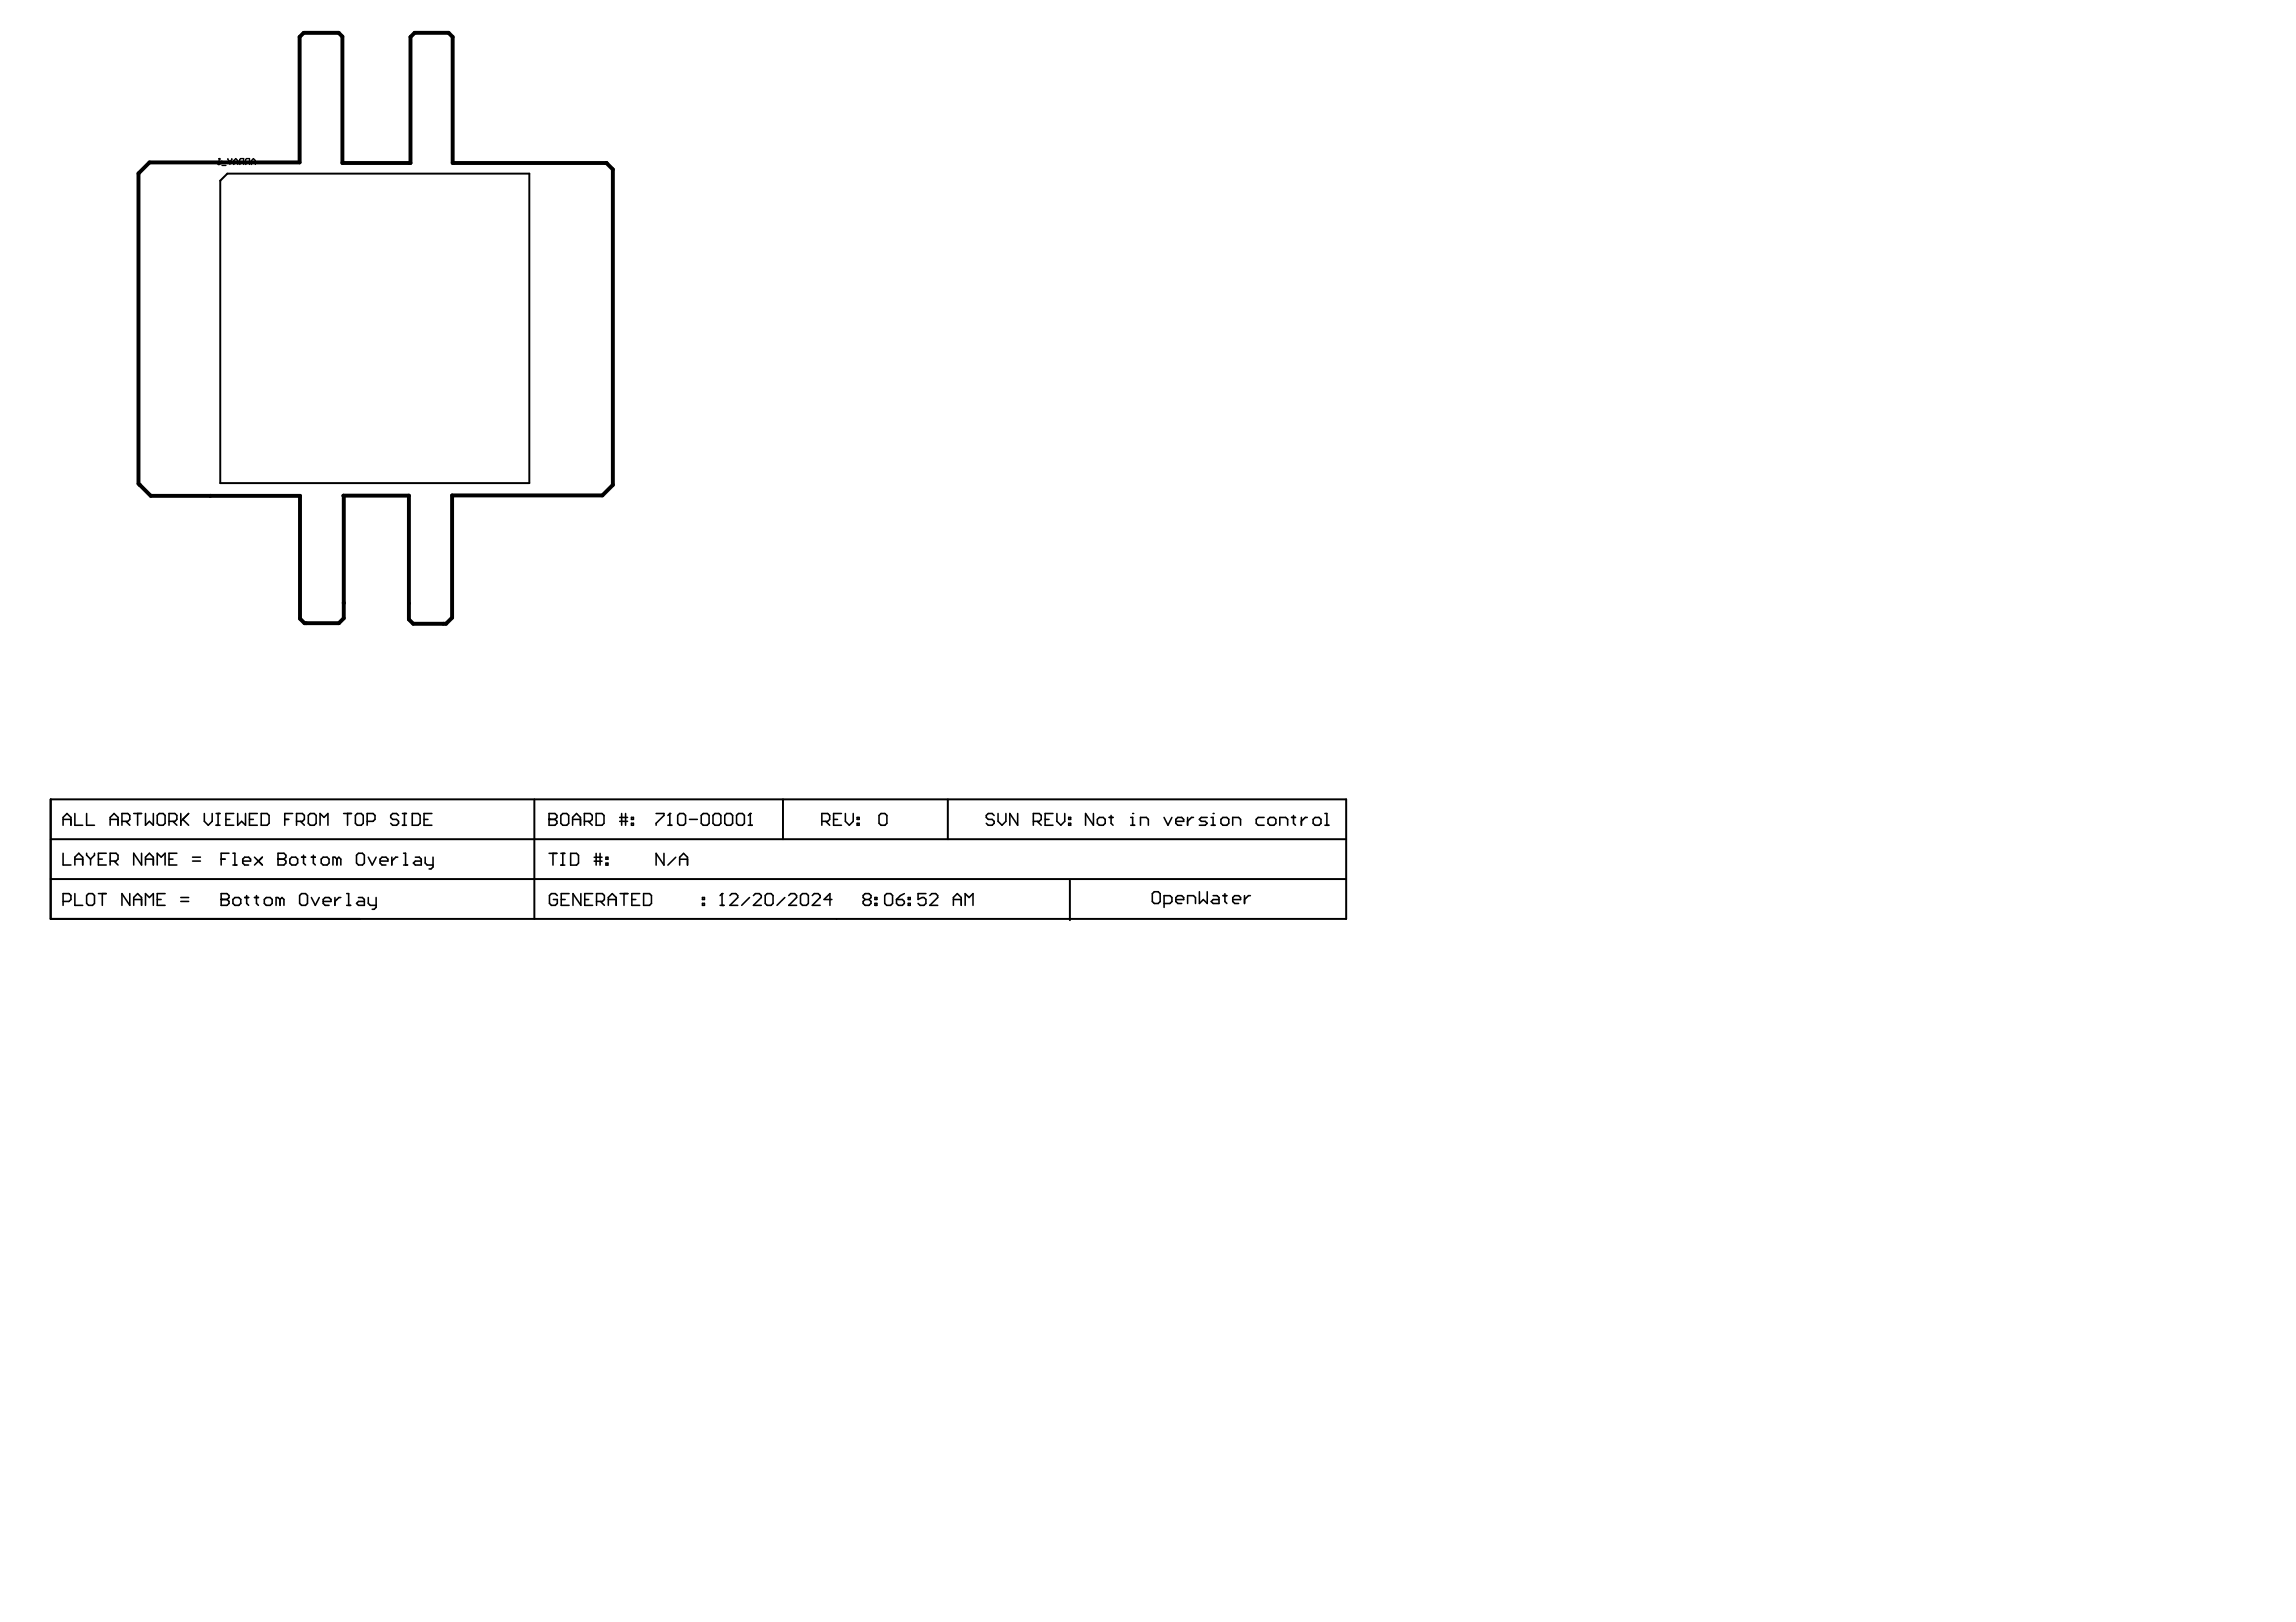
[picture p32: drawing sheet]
<svg xmlns="http://www.w3.org/2000/svg" width="297mm" height="210mm" viewBox="0 0 297 210" stroke-linecap="round" stroke-linejoin="round" font-family="sans-serif">
<path d="M17.9 22.4l1.4-1.4h19.5v-16.2l.5-.5h4.5l.5 .4v16.4h8.8v-16.3l.5-.6h4.4l.6 .6v16.3h19.9l.8 .8v40.9l-1.4 1.3h-19.4v15.8l-.8 .8h-4.2l-.6-.5v-16.1h-8.5l.1 15.9-.7 .6h-4.4l-.6-.5v-15.9h-19.3l-1.6-1.6zM78.5 21.1h.1M18.1 62.8h.1M44.5 78h.1" fill="none" stroke="#000" stroke-width=".51"/>
<path d="M28.5 23.4l.9-.9h39.1v40h-40zM6.5 108.6h167.7M6.5 113.8h167.6M6.6 103.4h167.6v15.5h-167.7zM69.1 103.4v15.5M101.3 103.4v5.2M122.6 103.4v5.2M138.4 113.9v5.2" fill="none" stroke="#000" stroke-width=".25"/>
<g fill="none" stroke="#000" stroke-width=".2">
<path d="M8.2 106h1M8.2 116.7h.7l.3-.3v-.5l-.3-.3h-.7v1.6M8.2 106.8v-1l.5-.5 .5 .5v1M8.2 110.4v1.5h1M9.7 105.3v1.5h1M9.7 115.6v1.6h1M9.7 111.9v-1l.5-.5 .5 .5v1M9.7 111.2h1M11.2 105.3v1.5h1M11.2 115.9l.3-.3h.5l.2 .3v1l-.2 .3h-.5l-.3-.3zM11.2 110.4v.3l.5 .5M11.7 111.2v.7"/>
<path d="M12.2 110.4v.3l-.5 .5M12.7 115.6h1M12.7 111.2h.5M13.2 115.6v1.6M13.7 110.4h-1v1.5h1M14.3 106h1M14.3 106.8v-1l.5-.5 .5 .5v1M14.3 111.4h.7l.3-.2v-.5l-.3-.3h-.7v1.5M14.8 111.4l.5 .5M15.8 106.3h.7l.3-.3v-.5l-.3-.2h-.7v1.5M16.3 106.3l.5 .5M16.8 115.6v1.6l-1-1.6v1.6"/>
<path d="M17.3 105.3h1M17.3 116.4h1M17.3 117.2v-1.1l.5-.5 .5 .5v1.1M17.8 105.3v1.5M18.3 110.4v1.5l-1-1.5v1.5M18.8 105.3v1.5l.5-.5 .5 .5v-1.5M18.8 111.9v-1l.5-.5 .5 .5v1M18.8 117.2v-1.6l.5 .5 .5-.5v1.6M18.8 111.2h1M20.3 105.5l.3-.2h.5l.3 .2v1l-.3 .3h-.5l-.3-.3zM20.3 116.4h.6M20.3 111.9v-1.5l.6 .5 .5-.5v1.5"/>
<path d="M21.4 115.6h-1.1v1.6h1.1M21.9 106.3h.7l.3-.3v-.5l-.3-.2h-.7v1.5M21.9 111.2h.5M22.4 106.3l.5 .5M22.9 110.4h-1v1.5h1M23.4 116.1h1M23.4 116.7h1M23.4 105.3v1.5M23.6 106l.8 .8M24.4 105.3l-1 1M24.9 111.4h1M24.9 110.9h1"/>
<path d="M26.4 105.3v1l.5 .5 .6-.5v-1M28 106.8h.5M28 105.3h.5M28.2 105.3v1.5M28.6 116.4h.1M28.6 115.6h.8l.2 .3v.2l-.2 .3 .2 .3v.2l-.2 .3h-.8zM28.6 116.4h.8M28.6 111.2h.5M29.2 106h.5M29.6 110.4h-1v1.5M30.1 116.4l.3-.3h.5l.2 .3v.5l-.2 .3h-.5l-.3-.3zM30.1 111.9h.5"/>
<path d="M30.1 110.4h.3v1.5M30.2 105.3h-1v1.5h1M30.7 105.3v1.5l.6-.5 .5 .5v-1.5M31.4 111.4h1v-.2l-.2-.3h-.5l-.3 .3v.5l.3 .2h.5M31.7 116.1h.5M31.9 115.9v1l.3 .3M32.3 106h.5M32.9 116.1h.5M32.9 110.9l1 1M33.2 115.9v1l.2 .3M33.3 105.3h-1v1.5h1M33.8 105.3h.8l.2 .2v1l-.2 .3h-.8z"/>
<path d="M33.9 110.9l-1 1M34.2 116.4l.2-.3h.6l.2 .3v.5l-.2 .3h-.6l-.2-.3zM36 111.2h.1M36 110.4h.7l.3 .3v.2l-.3 .3 .3 .2v.3l-.3 .2h-.7zM36 111.2h.7M36.2 116.4l-.2-.3h-.3v1.1M36.2 116.4v.8M36.2 116.4l.3-.3 .2 .3v.8M36.8 106h.5M37.5 111.2l.2-.3h.6l.2 .3v.5l-.2 .2h-.6l-.2-.2zM37.9 105.3h-1.1v1.5M38.4 106.3h.7l.3-.3v-.5l-.3-.2h-.7v1.5"/>
<path d="M38.8 115.9l.2-.3h.5l.3 .3v1l-.3 .3h-.5l-.2-.3zM38.9 106.3l.5 .5M39 110.9h.5M39.3 110.7v1l.2 .2M39.9 105.5l.2-.2h.5l.3 .2v1l-.3 .3h-.5l-.2-.3zM40.3 116.1l.5 1.1 .5-1.1M40.3 110.9h.5M40.5 110.7v1l.3 .2M41.4 106.8v-1.5l.5 .5 .5-.5v1.5M41.6 111.2l.2-.3h.5l.3 .3v.5l-.3 .2h-.5l-.2-.2zM41.8 116.7h1v-.3l-.2-.3h-.5l-.3 .3v.5l.3 .3h.5M43.3 116.1v1.1"/>
<path d="M43.6 111.2l-.3-.3h-.2v1M43.6 111.2v.7M43.6 111.2l.2-.3 .3 .3v.7M44.1 116.1h-.3l-.5 .6M44.5 105.3h1M44.9 117.2h.5M44.9 115.6h.2v1.6M45 105.3v1.5M46 105.5l.2-.2h.5l.3 .2v1l-.3 .3h-.5l-.2-.3zM46.4 116.1h.5l.2 .3v.8h-.7l-.3-.3 .3-.2h.7M46.4 110.4h.5l.2 .3v1l-.2 .2h-.5l-.3-.2v-1zM47.5 106.3h.8l.2-.3v-.5l-.2-.2h-.8v1.5"/>
<path d="M47.6 116.1v.8l.3 .3h.8M47.6 110.9l.6 1 .5-1M48.7 116.1v1.3l-.3 .3h-.2M49.2 111.4h1v-.2l-.3-.3h-.5l-.2 .3v.5l.2 .2h.5M50.7 110.9v1M51.5 110.9h-.3l-.5 .5M51.6 105.5l-.3-.2h-.5l-.3 .2v.3l.3 .2h.5l.3 .3v.2l-.3 .3h-.5l-.3-.3M52.1 106.8h.5M52.1 105.3h.5M52.2 111.9h.5M52.2 110.4h.3v1.5M52.3 105.3v1.5"/>
<path d="M53.3 105.3h.8l.3 .2v1l-.3 .3h-.8zM53.7 110.9h.5l.3 .3v.7h-.8l-.2-.2 .2-.3h.8M54.9 106h.5M55 110.9v.8l.3 .2h.7M55.9 105.3h-1v1.5h1M56 110.9v1.3l-.2 .2h-.3M71 106h.1M71 105.3h.8l.2 .2v.3l-.2 .2 .2 .3v.2l-.2 .3h-.8zM71 106h.8M71 110.4h1M71.5 110.4v1.6M72.1 115.9l-.3-.3h-.5l-.2 .3v1l.2 .3h.5l.3-.3v-.5h-.5"/>
<path d="M72.6 105.5l.2-.2h.5l.3 .2v1l-.3 .3h-.5l-.2-.3zM72.6 112h.5M72.6 110.4h.5M72.6 116.4h.5M72.8 110.4v1.6M73.6 115.6h-1v1.6h1M73.8 110.4h.8l.2 .3v1l-.2 .3h-.8zM74.1 106h1M74.1 106.8v-1l.5-.5 .5 .5v1M75.1 115.6v1.6l-1-1.6v1.6M75.6 106.3h.8l.2-.3v-.5l-.2-.2h-.8v1.5M75.7 116.4h.5"/>
<path d="M76.1 106.3l.5 .5M76.7 115.6h-1v1.6h1M76.9 110.9h1M76.9 111.4h1M77.1 105.3h.8l.2 .2v1l-.2 .3h-.8zM77.1 110.4v1.6M77.2 116.7h.7l.3-.3v-.5l-.3-.3h-.7v1.6M77.6 110.4v1.6M77.7 116.7l.5 .5M78.4 111.7h.2v.3h-.2zM78.4 110.9h.2v.3h-.2zM78.7 116.4h1"/>
<path d="M78.7 117.2v-1.1l.5-.5 .5 .5v1.1M80.2 105.8h1M80.2 106.3h1M80.2 115.6h1M80.4 105.3v1.5M80.7 115.6v1.6M80.9 105.3v1.5M81.7 106.5h.2v.3h-.2zM81.7 105.8h.2v.2h-.2zM81.7 116.4h.6M82.8 115.6h-1.1v1.6h1.1M83.3 115.6h.7l.3 .3v1l-.3 .3h-.7z"/>
<path d="M84.9 105.3h1v.2l-1 1v.3M85.9 110.4v1.6l-1-1.6v1.6M86.4 106.8h.5M86.7 105.3h.1M86.7 105.3v1.5M86.7 105.3l-.3 .2M87.4 110.9l-1 1.1M87.7 105.5l.2-.2h.5l.3 .2v1l-.3 .3h-.5l-.2-.3zM87.9 111.2h1M87.9 112v-1.1l.5-.5 .5 .5v1.1M89.2 106h1M90.7 105.5l.3-.2h.5l.2 .2v1l-.2 .3h-.5l-.3-.3z"/>
<path d="M90.9 116.9h.2v.3h-.2zM90.9 116.1h.2v.3h-.2zM92.2 105.5l.3-.2h.5l.3 .2v1l-.3 .3h-.5l-.3-.3zM93.2 117.2h.5M93.4 115.6h.1M93.4 115.6v1.6M93.4 115.6l-.2 .3M93.8 105.5l.2-.2h.5l.3 .2v1l-.3 .3h-.5l-.2-.3zM94.4 115.9l.3-.3h.5l.2 .3v.2l-1 1.1h1M95.3 105.5l.2-.2h.6l.2 .2v1l-.2 .3h-.6l-.2-.3zM96.8 106.8h.5M97 116.1l-1 1.1"/>
<path d="M97.1 105.3h.1M97.1 105.3v1.5M97.1 105.3l-.3 .2M97.5 115.9l.2-.3h.5l.3 .3v.2l-1 1.1h1M99 115.9l.3-.3h.5l.2 .3v1l-.2 .3h-.5l-.3-.3zM101.5 116.1l-1 1.1M102 115.9l.3-.3h.5l.3 .3v.2l-1.1 1.1h1.1M103.6 115.9l.2-.3h.5l.3 .3v1l-.3 .3h-.5l-.2-.3zM105.1 115.9l.2-.3h.5l.3 .3v.2l-1 1.1h1M106.3 106.3h.8l.2-.3v-.5l-.2-.2h-.8v1.5M106.8 106.3l.5 .5M107.6 116.4h-1l.8-.8v1.6"/>
<path d="M107.8 106h.6M108.9 105.3h-1.1v1.5h1.1M109.4 105.3v1l.5 .5 .5-.5v-1M110.9 106.5h.2v.3h-.2zM110.9 105.8h.2v.2h-.2zM111.9 116.4l-.2 .3v.2l.2 .3h.5l.3-.3v-.2l-.3-.3M111.9 116.4h.5M111.9 116.4l-.2-.3v-.2l.2-.3h.5l.3 .3v.2l-.3 .3M113.2 116.9h.2v.3h-.2zM113.2 116.1h.2v.3h-.2zM113.7 105.5l.3-.2h.5l.2 .2v1l-.2 .3h-.5l-.3-.3zM114.5 115.9l.2-.3h.5l.3 .3v1l-.3 .3h-.5l-.2-.3z"/>
<path d="M116 116.4h.7l.3 .3v.2l-.3 .3h-.5l-.2-.3zM117 115.6l-.5 .3-.5 .5M117.5 116.9h.3v.3h-.3zM117.5 116.1h.3v.3h-.3zM119.8 115.6h-1v.8l.5-.3h.2l.3 .3v.5l-.3 .3h-.5l-.2-.3M120.3 115.9l.2-.3h.6l.2 .3v.2l-1 1.1h1M123.3 116.4h1.1M123.3 117.2v-1.1l.5-.5 .6 .5v1.1M124.9 117.2v-1.6l.5 .5 .5-.5v1.6M128.6 105.5l-.2-.2h-.5l-.3 .2v.3l.3 .2h.5l.2 .3v.2l-.2 .3h-.5l-.3-.3M129.1 105.3v1l.5 .5 .5-.5v-1M131.7 105.3v1.5l-1.1-1.5v1.5"/>
<path d="M133.7 106.3h.8l.2-.3v-.5l-.2-.2h-.8v1.5M134.2 106.3l.5 .5M135.2 106h.5M136.2 105.3h-1v1.5h1M136.7 105.3v1l.5 .5 .5-.5v-1M138.3 106.5h.2v.3h-.2zM138.3 105.8h.2v.2h-.2zM141.5 105.3v1.5l-1.1-1.5v1.5M142 106l.2-.2h.5l.3 .2v.5l-.3 .3h-.5l-.2-.3zM143.5 105.8h.5M143.7 105.5v1l.3 .3M146.3 106.8h.5"/>
<path d="M146.3 105.8h.2v1M146.5 105.3h.1M147.6 106.8v-1h.7l.3 .2v.8M149.3 115.4h.5l.3 .3v1l-.3 .2h-.5l-.2-.2v-1zM150.6 105.8l.5 1 .5-1M150.6 116.9h.8l.2-.2v-.5l-.2-.3h-.8v1.5M152.1 106.3h1v-.3l-.2-.2h-.5l-.3 .2v.5l.3 .3h.5M152.1 116.4h1v-.2l-.2-.3h-.5l-.3 .3v.5l.3 .2h.5M153.6 105.8v1M153.6 116.9v-1h.8l.3 .3v.7M154.4 105.8h-.3l-.5 .5M155.2 115.4v1.5l.5-.5 .5 .5v-1.5"/>
<path d="M156.2 105.8h-.8l-.2 .2 .2 .3h.5l.3 .2-.3 .3h-.7M156.7 106.8h.5M156.7 105.8h.2v1M156.9 105.3h.1M156.9 115.9h.6l.2 .3v.7h-.8l-.2-.2 .2-.3h.8M158.2 105.8h.5l.3 .2v.5l-.3 .3h-.5l-.2-.3v-.5zM158.2 115.9h.5M158.5 115.7v1l.2 .2M159.5 106.8v-1h.7l.3 .2v.8M159.5 116.4h1v-.2l-.3-.3h-.5l-.2 .3v.5l.2 .2h.5M161 115.9v1M161.8 115.9h-.3l-.5 .5"/>
<path d="M163.5 105.8h-.7l-.3 .2v.5l.3 .3h.7M164 106l.3-.2h.5l.3 .2v.5l-.3 .3h-.5l-.3-.3zM165.6 106.8v-1h.7l.3 .2v.8M167.1 105.8h.5M167.3 105.5v1l.3 .3M168.4 105.8v1M169.1 105.8h-.2l-.5 .5M169.9 106l.2-.2h.5l.3 .2v.5l-.3 .3h-.5l-.2-.3zM171.4 106.8h.5M171.4 105.3h.3v1.5"/>
</g>
<g fill="none" stroke="#000" stroke-width=".18">
<path d="M28.2 21.3h.3M28.3 20.5h.1M28.3 20.5v.8M28.3 20.5l.2 .1M28.7 21.4h.5M29.5 20.5v.1l.2 .3M29.7 20.9v.4M30 20.5v.1l-.3 .3M30.2 20.9h.6M30.2 21.3v-.5l.3-.3 .3 .3v.5M31.3 21l-.3 .3M31.5 21h-.4l-.1-.1v-.3l.1-.1h.4v.8"/>
<path d="M32 21l-.2 .3M32.3 21h-.4l-.1-.1v-.3l.1-.1h.4v.8M32.5 21.3v-.5l.3-.3 .2 .3v.5M32.5 20.9h.5"/>
</g>
</svg>
